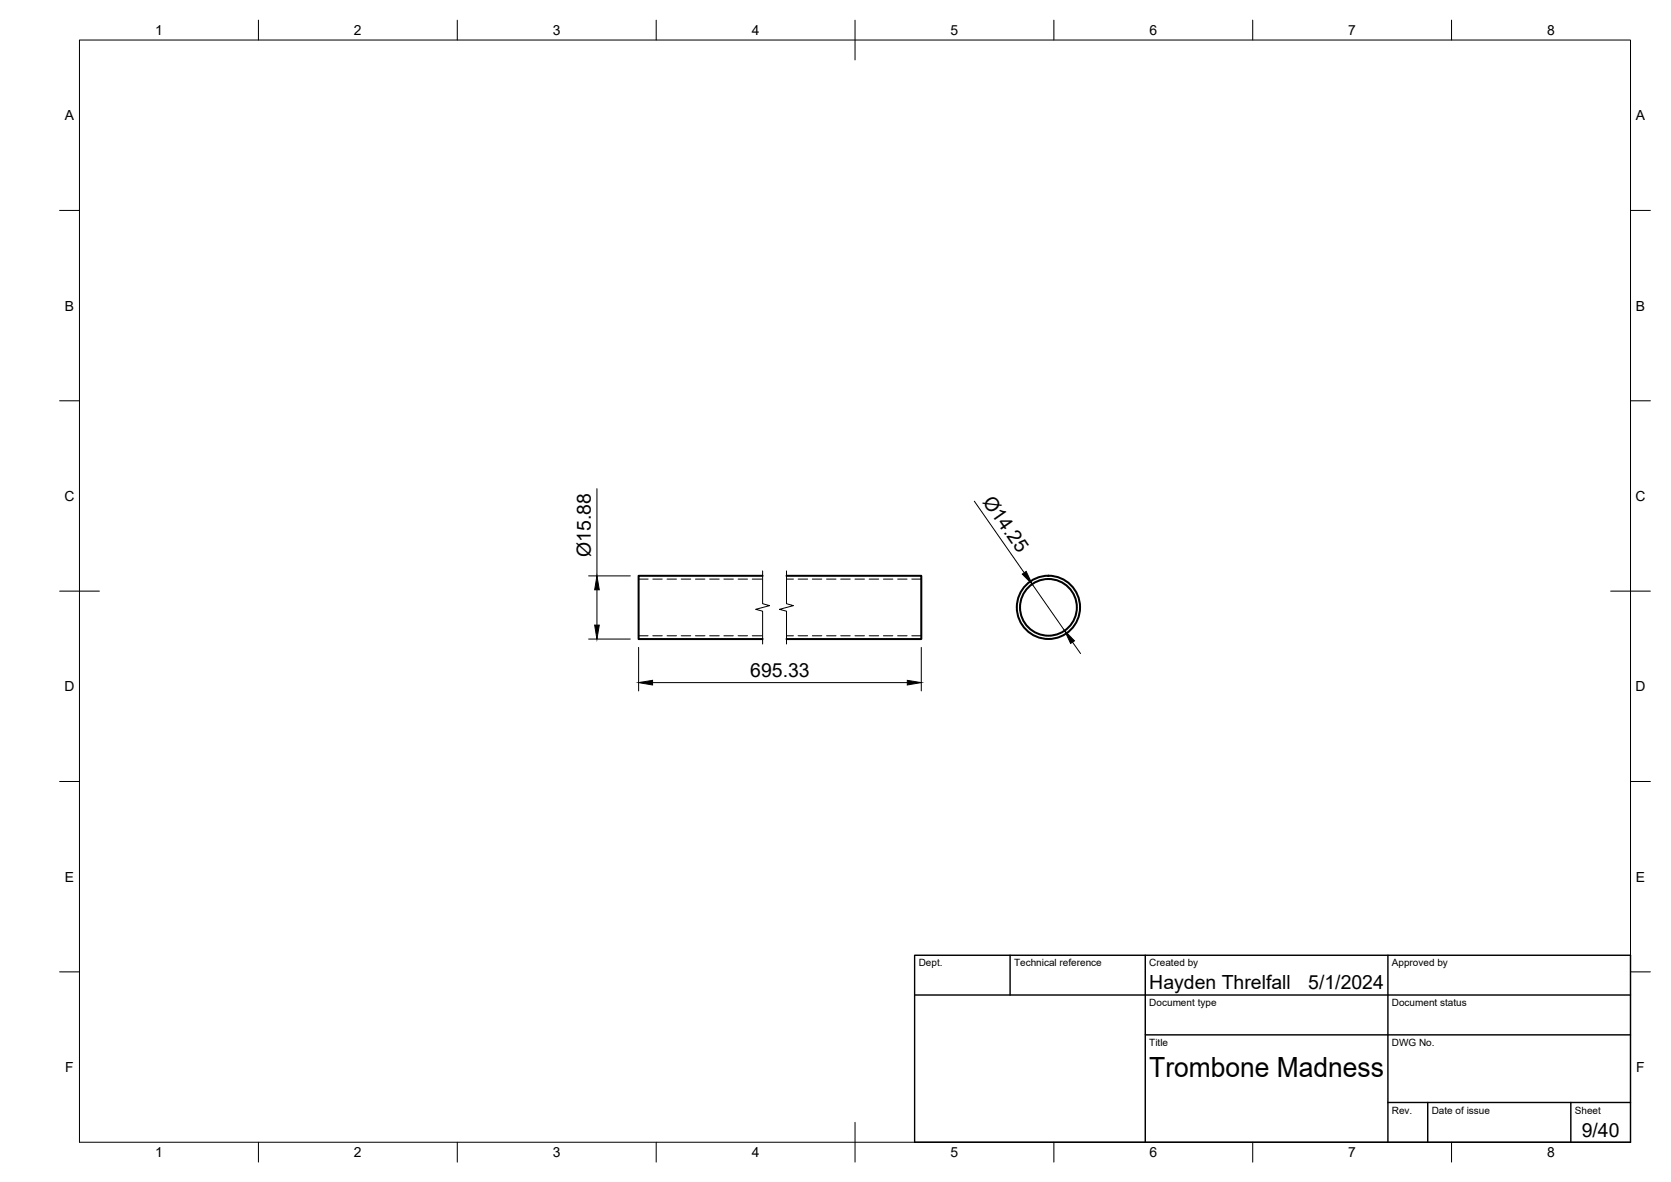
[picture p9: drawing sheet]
<svg xmlns="http://www.w3.org/2000/svg" width="420mm" height="297mm" viewBox="0 0 420 297" stroke-linecap="round" stroke-linejoin="round" font-family="sans-serif">
<defs><g id="words">
<text font-size="7" x="289" y="270.6">Trombone Madness</text>
<g font-size="4.9">
<text x="246.9" y="126.1" transform="rotate(55 246.9 126.1)">Ø14.25</text>
<text x="148.6" y="140" transform="rotate(-90 148.6 140)">Ø15.88</text>
<text x="188.7" y="170.1">695.33</text>
<text x="289" y="248.5">Hayden Threlfall</text>
<text x="329" y="248.5">5/1/2024</text>
<text x="397.7" y="285.7">9/40</text>
</g>
<g font-size="3.5">
<text x="39" y="8.8">1</text>
<text x="89" y="8.8">2</text>
<text x="139" y="8.8">3</text>
<text x="189" y="8.8">4</text>
<text x="239" y="8.8">5</text>
<text x="289" y="8.8">6</text>
<text x="339" y="8.8">7</text>
<text x="389" y="8.8">8</text>
<text x="16.3" y="30.2">A</text>
<text x="411.3" y="30.2">A</text>
<text x="16.3" y="78">B</text>
<text x="411.3" y="78">B</text>
<text x="16.2" y="125.9">C</text>
<text x="411.2" y="125.9">C</text>
<text x="16.2" y="173.7">D</text>
<text x="411.2" y="173.7">D</text>
<text x="16.3" y="221.6">E</text>
<text x="411.3" y="221.6">E</text>
<text x="16.4" y="269.4">F</text>
<text x="411.4" y="269.4">F</text>
<text x="39" y="290.8">1</text>
<text x="89" y="290.8">2</text>
<text x="139" y="290.8">3</text>
<text x="189" y="290.8">4</text>
<text x="239" y="290.8">5</text>
<text x="289" y="290.8">6</text>
<text x="339" y="290.8">7</text>
<text x="389" y="290.8">8</text>
</g>
<g font-size="2.5">
<text x="231" y="242.9">Dept.</text>
<text x="255" y="242.9">Technical reference</text>
<text x="289" y="242.9">Created by</text>
<text x="350" y="242.9">Approved by</text>
<text x="289" y="252.8">Document type</text>
<text x="350" y="252.8">Document status</text>
<text x="289" y="262.9">Title</text>
<text x="350" y="262.9">DWG No.</text>
<text x="350" y="279.9">Rev.</text>
<text x="360" y="279.9">Date of issue</text>
<text x="396" y="279.9">Sheet</text>
</g>
</g></defs>
<!-- layer: Visible -->
<g fill="none" stroke="#000" stroke-width=".51">
<path d="M191.7 144.7h-31.1v15.9h31.1M197.8 144.7h33.8v15.9h-33.8"/>
<circle cx="263.6" cy="152.6" r="7.1"/>
<circle cx="263.6" cy="152.6" r="7.9"/>
</g>
<!-- layer: Hidden -->
<g fill="none" stroke="#000" stroke-width=".25">
<path d="M160.6 145.5h2.4M160.6 159.8h2.4M164.1 145.5h2.4M164.1 159.8h2.4M167.7 145.5h2.4M167.7 159.8h2.4M171.3 145.5h2.4M171.3 159.8h2.4M174.9 145.5h2.3M174.9 159.8h2.3M178.4 145.5h2.4M178.4 159.8h2.4"/>
<path d="M182 145.5h2.4M182 159.8h2.4M185.6 145.5h2.4M185.6 159.8h2.4M189.1 145.5h2.4M189.1 159.8h2.4M197.8 145.5h1.7M197.8 159.8h1.7M200.7 145.5h2.4M200.7 159.8h2.4M204.3 145.5h2.3M204.3 159.8h2.3"/>
<path d="M207.8 145.5h2.4M207.8 159.8h2.4M211.4 145.5h2.4M211.4 159.8h2.4M215 145.5h2.4M215 159.8h2.4M218.5 145.5h2.4M218.5 159.8h2.4M222.1 145.5h2.4M222.1 159.8h2.4M225.7 145.5h2.4M225.7 159.8h2.4"/>
<path d="M229.3 145.5h2.3M229.3 159.8h2.3"/>
</g>
<!-- layer: BORDER -->
<g fill="none" stroke="#000" stroke-width=".25">
<path d="M20 10.1h390v276.9h-390zM65 5.1v5M115 5.1v5M165 5.1v5M215 5.1v10M265 5.1v5M315 5.1v5M365 5.1v5M15 52.9h5M410 52.9h5M15 100.7h5M410 100.7h5"/>
<path d="M15 148.6h10M405 148.6h10M15 196.4h5M410 196.4h5M15 244.2h5M410 244.2h5M65 287v5M115 287v5M165 287v5M215 282.1v9.9M265 287v5M315 287v5"/>
<path d="M365 287v5"/>
</g>
<!-- layer: TITLEBLOCK -->
<path d="M230 240.1h180v46.9h-180zM230 250h180M254 240.1v9.9M288 240.1v46.9M349 240.1v46.9M288 260.1h122M349 277.1h61M359 277.1v9.9M395 277.1v9.9" fill="none" stroke="#000" stroke-width=".36"/>
<!-- layer: Break Lines -->
<path d="M191.7 143.5v8.2l1.8 .5-3.5 .9 1.7 .5v8.2M197.8 143.5v8.2l1.7 .5-3.5 .9 1.8 .5v8.2" fill="none" stroke="#000" stroke-width=".25"/>
<!-- layer: FD_Dimensions -->
<path d="M150.1 122.8v21.9M245 125.9l12.5 18M148 144.7h10.5M150.1 148.2v8.9M259.5 146.8l8.2 11.7M148 160.6h10.5M160.6 162.7v10.9M164.1 171.5h64M231.6 162.7v10.9M269.7 161.4l2 2.8" fill="none" stroke="#000" stroke-width=".25"/>
<path d="M149.5 157.1h1.2l-.6 3.5zM150.1 144.7l.6 3.5h-1.2zM257 144.3l1-.7 1.5 3.2zM160.6 171.5l3.5-.5v1.1zM228.1 171l3.5 .5-3.5 .6zM267.7 158.5l2.5 2.5-1 .7z" fill="#000" stroke="#000" stroke-width=".25"/>
<use href="#words"/>
</svg>
